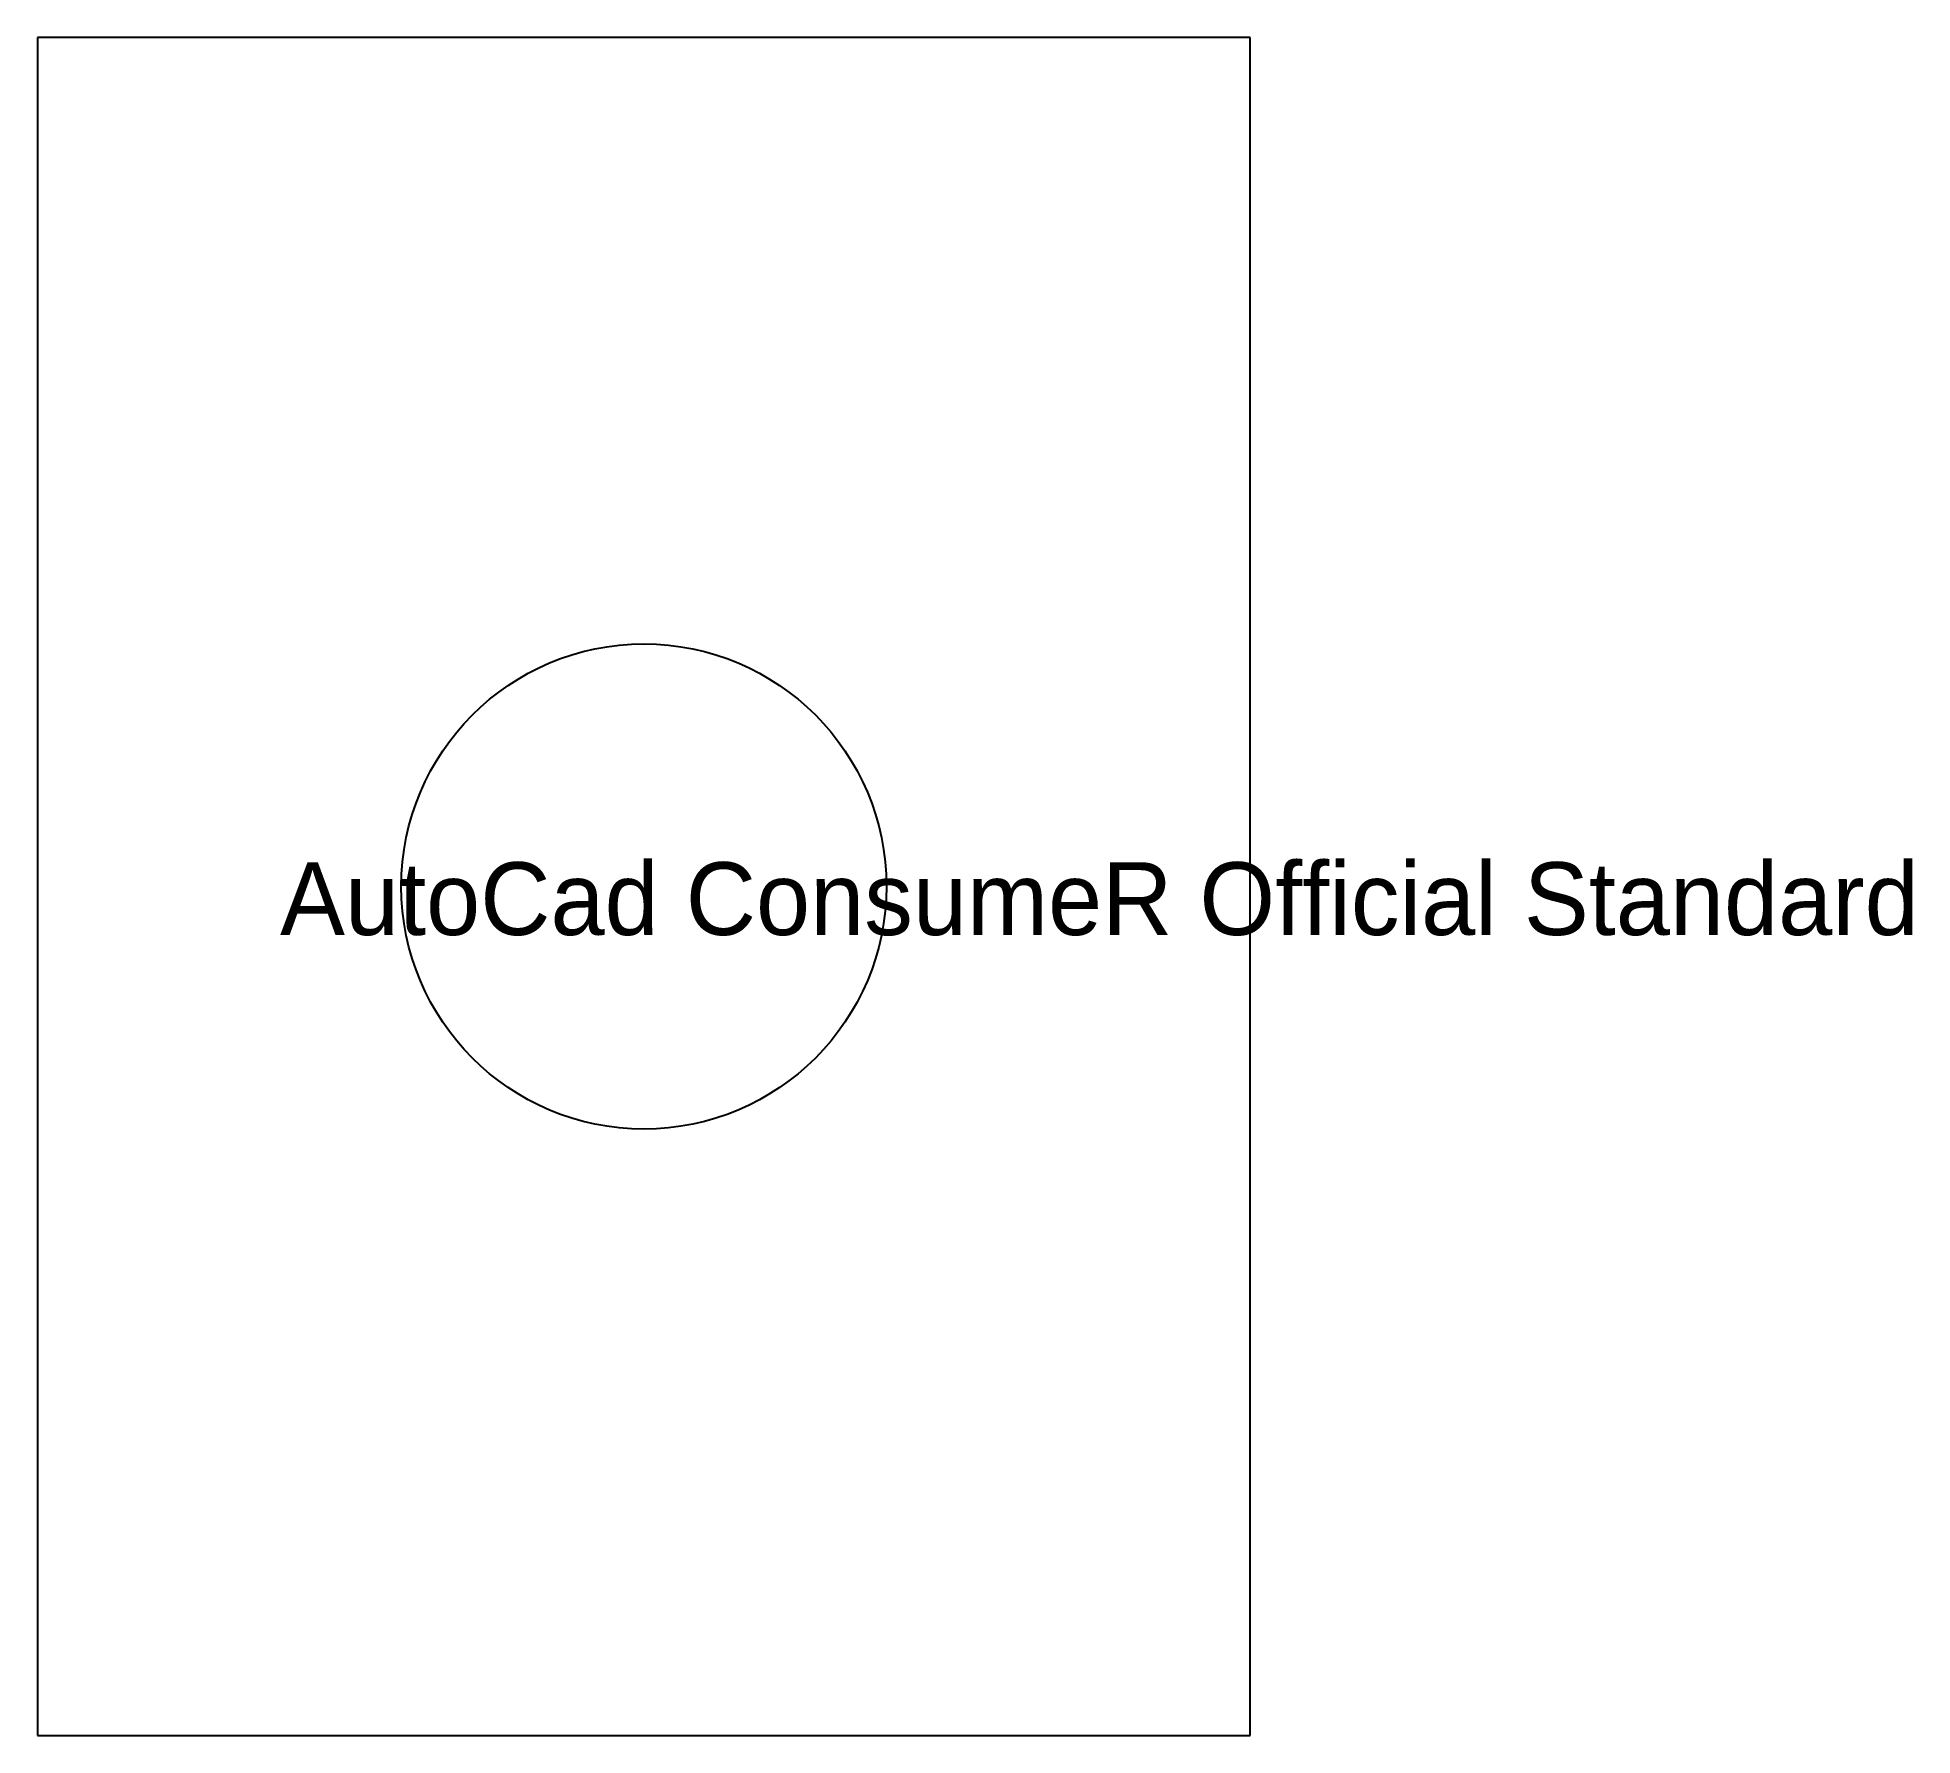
# Model space of a CAD drawing. Extents: x 0 to 3865, y 0 to 3500.
import ezdxf

# ---------------------------------------------------------------- set-up
doc = ezdxf.new("R2010")
doc.units = 0
doc.layers.add('A-EQUP-KTCH', color=3, linetype='CONTINUOUS')

msp = doc.modelspace()

# ---------------------------------------------------------------- linework, layer by layer
at = {"layer": 'A-EQUP-KTCH'}
for p, q in [((2500, 3500), (0, 3500)), ((0, 3500), (0, 0)), ((2500, 0), (2500, 3500)), ((0, 0), (2500, 0))]:
    msp.add_line(p, q, dxfattribs=at)
msp.add_circle((1250, 1750), 500, dxfattribs=at)

# ---------------------------------------------------------------- texts
msp.add_text('AutoCad ConsumeR Official Standard', height=150, dxfattribs=at).set_placement((500, 1650))

doc.saveas('drawing.dxf')
